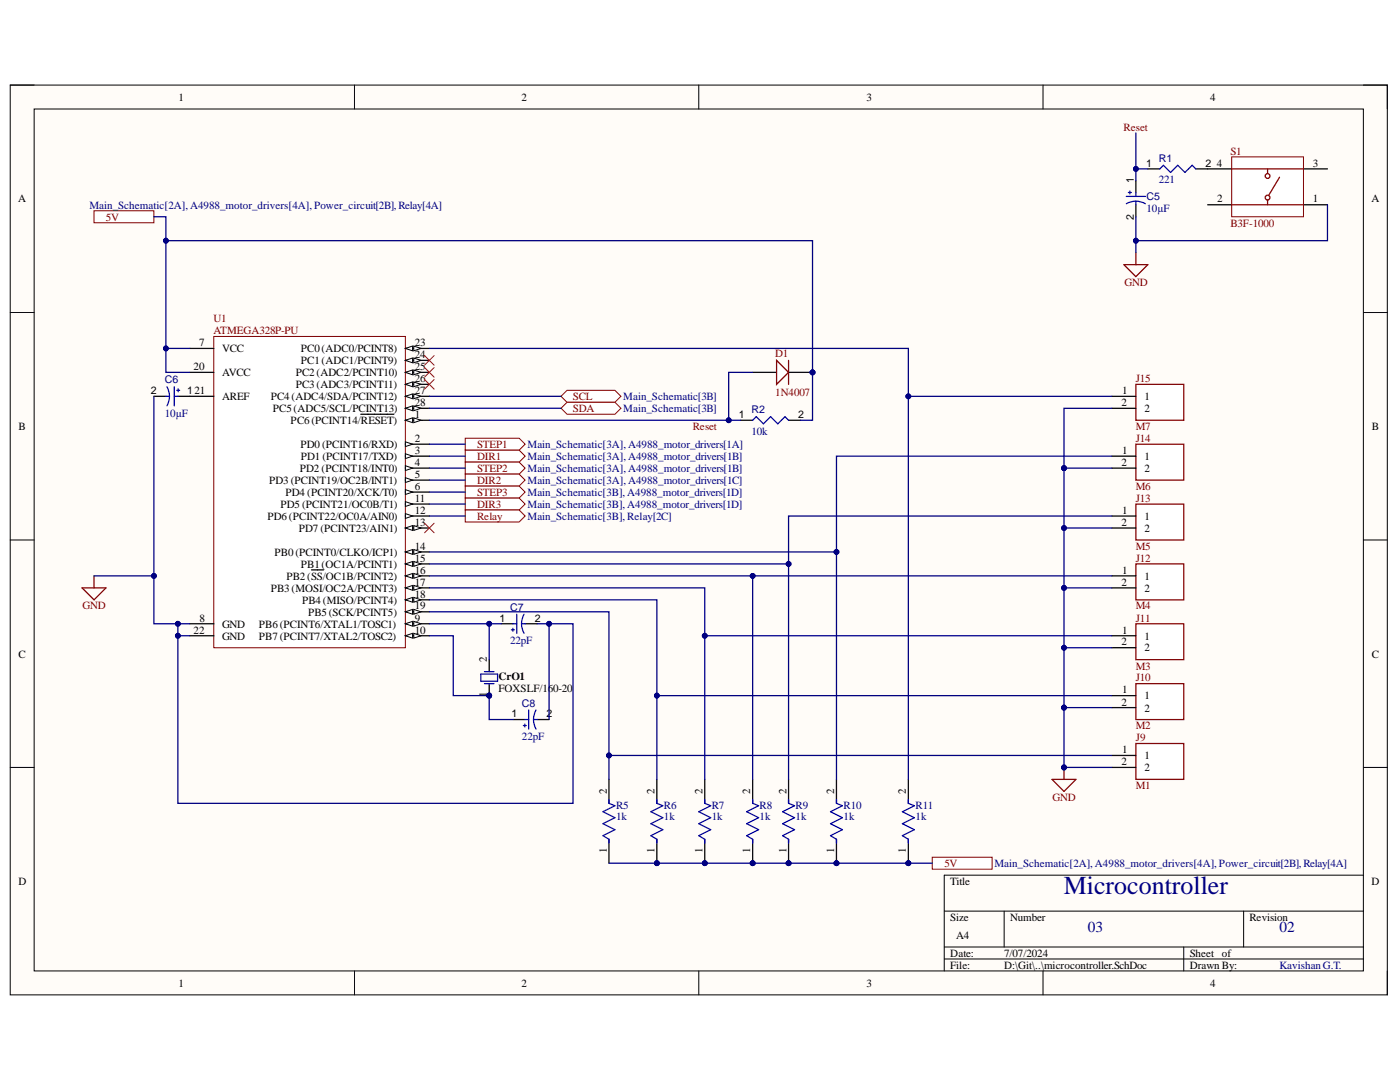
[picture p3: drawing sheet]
<svg xmlns="http://www.w3.org/2000/svg" width="279mm" height="216mm" viewBox="0 0 279 216" stroke-linecap="round" stroke-linejoin="round" font-family="sans-serif">
<defs><g id="words">
<text font-size="5.2" fill="#000080" x="212.3" y="178.3">Microcontroller</text>
<g font-size="3" fill="#000080">
<text x="217.1" y="185.9">03</text>
<text x="255.3" y="185.9">02</text>
</g>
<g font-size="2.2">
<text x="35.6" y="20.1">1</text>
<text x="104.1" y="20.1">2</text>
<text x="172.9" y="20.1">3</text>
<text x="241.5" y="20.1">4</text>
<text x="242.8" y="33.3">4</text>
<text x="262" y="33.3">3</text>
<text x="3.6" y="40.4">A</text>
<text x="242.9" y="40.4">2</text>
<text x="262" y="40.4">1</text>
<text x="273.7" y="40.4">A</text>
<text x="39.7" y="69.1">7</text>
<text x="44.3" y="70.3">VCC</text>
<text x="60" y="70.3">PC0(ADC0/PCINT8)</text>
<text x="82.8" y="69.1">23</text>
<text x="82.8" y="71.5">24</text>
<text x="38.6" y="73.9">20</text>
<text x="44.3" y="75">AVCC</text>
<text x="59" y="75">PC2(ADC2/PCINT10)</text>
<text x="59" y="77.5">PC3(ADC3/PCINT11)</text>
<text x="60" y="72.7">PC1(ADC1/PCINT9)</text>
<text x="82.8" y="73.9">25</text>
<text x="82.8" y="76.2">26</text>
<text x="44.3" y="79.9">AREF</text>
<text x="54" y="79.9">PC4(ADC4/SDA/PCINT12)</text>
<text x="54.5" y="82.2">PC5(ADC5/SCL/PCINT13)</text>
<text x="82.8" y="83.4">1</text>
<text x="82.8" y="78.7">27</text>
<text x="82.8" y="81">28</text>
<text x="223.8" y="81">2</text>
<text x="224" y="78.7">1</text>
<text x="228.4" y="79.9">1</text>
<text x="228.4" y="82.2">2</text>
<text x="3.7" y="85.8">B</text>
<text x="58" y="84.6">PC6(PCINT14/RESET)</text>
<text x="59.9" y="89.4">PD0 (PCINT16/RXD)</text>
<text x="82.8" y="88.2">2</text>
<text x="273.8" y="85.8">B</text>
<text x="59.9" y="94.1">PD2 (PCINT18/INT0)</text>
<text x="60" y="91.8">PD1 (PCINT17/TXD)</text>
<text x="82.8" y="90.6">3</text>
<text x="82.8" y="93">4</text>
<text x="82.8" y="95.4">5</text>
<text x="223.8" y="93">2</text>
<text x="224" y="90.6">1</text>
<text x="228.4" y="91.8">1</text>
<text x="228.4" y="94.1">2</text>
<text x="53.7" y="96.6">PD3 (PCINT19/OC2B/INT1)</text>
<text x="56" y="101.3">PD5 (PCINT21/OC0B/T1)</text>
<text x="57" y="99">PD4 (PCINT20/XCK/T0)</text>
<text x="82.8" y="97.8">6</text>
<text x="82.8" y="100.1">11</text>
<text x="53.4" y="103.7">PD6 (PCINT22/OC0A/AIN0)</text>
<text x="59.6" y="106.1">PD7 (PCINT23/AIN1)</text>
<text x="82.8" y="102.5">12</text>
<text x="82.8" y="105">13</text>
<text x="223.8" y="105">2</text>
<text x="224" y="102.5">1</text>
<text x="228.4" y="103.7">1</text>
<text x="228.4" y="106.1">2</text>
<text x="54.8" y="110.9">PB0(PCINT0/CLKO/ICP1)</text>
<text x="60" y="113.3">PB1(OC1A/PCINT1)</text>
<text x="82.8" y="109.7">14</text>
<text x="82.8" y="112.1">15</text>
<text x="54" y="118.1">PB3(MOSI/OC2A/PCINT3)</text>
<text x="57.2" y="115.7">PB2(SS/OC1B/PCINT2)</text>
<text x="82.8" y="114.5">16</text>
<text x="82.8" y="116.9">17</text>
<text x="82.8" y="119.2">18</text>
<text x="223.8" y="116.9">2</text>
<text x="224" y="114.5">1</text>
<text x="228.4" y="115.7">1</text>
<text x="228.4" y="118.1">2</text>
<text x="39.8" y="124.1">8</text>
<text x="44.3" y="125.2">GND</text>
<text x="51.7" y="125.2">PB6(PCINT6/XTAL1/TOSC1)</text>
<text x="60.3" y="120.4">PB4(MISO/PCINT4)</text>
<text x="61.5" y="122.9">PB5(SCK/PCINT5)</text>
<text x="82.8" y="124.1">9</text>
<text x="82.8" y="121.6">19</text>
<text x="3.7" y="131.2">C</text>
<text x="38.6" y="126.4">22</text>
<text x="44.3" y="127.6">GND</text>
<text x="51.7" y="127.6">PB7(PCINT7/XTAL2/TOSC2)</text>
<text x="82.8" y="126.4">10</text>
<text x="223.8" y="128.8">2</text>
<text x="224" y="126.4">1</text>
<text x="228.4" y="127.6">1</text>
<text x="228.4" y="130">2</text>
<text x="273.8" y="131.2">C</text>
<text x="97.2" y="132.1" transform="rotate(-90 97.2 132.1)">2</text>
<text x="99.5" y="135.7">CrO1</text>
<text x="97.2" y="139.1" transform="rotate(-90 97.2 139.1)">1</text>
<text x="99.5" y="138.1">FOXSLF/160-20</text>
<text x="223.8" y="140.8">2</text>
<text x="224" y="138.3">1</text>
<text x="228.4" y="139.5">1</text>
<text x="228.4" y="142">2</text>
<text x="223.8" y="152.7">2</text>
<text x="224" y="150.3">1</text>
<text x="228.4" y="151.5">1</text>
<text x="228.4" y="153.9">2</text>
<text x="121.1" y="158.4" transform="rotate(-90 121.1 158.4)">2</text>
<text x="130.6" y="158.4" transform="rotate(-90 130.6 158.4)">2</text>
<text x="140.2" y="158.4" transform="rotate(-90 140.2 158.4)">2</text>
<text x="149.7" y="158.4" transform="rotate(-90 149.7 158.4)">2</text>
<text x="156.9" y="158.4" transform="rotate(-90 156.9 158.4)">2</text>
<text x="166.5" y="158.4" transform="rotate(-90 166.5 158.4)">2</text>
<text x="180.8" y="158.4" transform="rotate(-90 180.8 158.4)">2</text>
<text x="121.1" y="170.2" transform="rotate(-90 121.1 170.2)">1</text>
<text x="130.6" y="170.2" transform="rotate(-90 130.6 170.2)">1</text>
<text x="140.2" y="170.2" transform="rotate(-90 140.2 170.2)">1</text>
<text x="149.7" y="170.2" transform="rotate(-90 149.7 170.2)">1</text>
<text x="156.9" y="170.2" transform="rotate(-90 156.9 170.2)">1</text>
<text x="166.5" y="170.2" transform="rotate(-90 166.5 170.2)">1</text>
<text x="180.8" y="170.2" transform="rotate(-90 180.8 170.2)">1</text>
<text x="3.7" y="176.6">D</text>
<text x="189.7" y="176.6">Title</text>
<text x="273.7" y="176.6">D</text>
<text x="189.7" y="183.7">Size</text>
<text x="201.6" y="183.7">Number</text>
<text x="249.3" y="183.7">Revision</text>
<text x="189.7" y="190.9">Date:</text>
<text x="190.8" y="187.4">A4</text>
<text x="200.4" y="190.9">7/07/2024</text>
<text x="237.4" y="190.9">Sheet of</text>
<text x="35.6" y="196.9">1</text>
<text x="104.1" y="196.9">2</text>
<text x="172.9" y="196.9">3</text>
<text x="189.7" y="193.3">File:</text>
<text x="200.4" y="193.3">D:\Git\..\microcontroller.SchDoc</text>
<text x="237.4" y="193.3">Drawn By:</text>
<text x="241.5" y="196.9">4</text>
</g>
<g font-size="2.2" fill="#800000">
<text x="224.2" y="26.1">Reset</text>
<text x="245.5" y="30.8">S1</text>
<text x="21.1" y="44">5V</text>
<text x="245.5" y="45.2">B3F-1000</text>
<text x="224.4" y="57.1">GND</text>
<text x="42.6" y="64.3">U1</text>
<text x="42.6" y="66.7">ATMEGA328P-PU</text>
<text x="154.7" y="71.2">D1</text>
<text x="226.7" y="76.2">J15</text>
<text x="114.3" y="79.9">SCL</text>
<text x="114.3" y="82.2">SDA</text>
<text x="154.7" y="78.9">1N4007</text>
<text x="95.2" y="89.4">STEP1</text>
<text x="138.2" y="85.8">Reset</text>
<text x="226.7" y="88.2">J14</text>
<text x="226.7" y="85.8">M7</text>
<text x="95.2" y="91.8">DIR1</text>
<text x="95.2" y="94.1">STEP2</text>
<text x="95.2" y="96.6">DIR2</text>
<text x="95.2" y="99">STEP3</text>
<text x="95.2" y="101.3">DIR3</text>
<text x="226.7" y="100.1">J13</text>
<text x="226.7" y="97.8">M6</text>
<text x="95.2" y="103.7">Relay</text>
<text x="226.7" y="112.1">J12</text>
<text x="226.7" y="109.7">M5</text>
<text x="16.5" y="121.6">GND</text>
<text x="226.7" y="124.1">J11</text>
<text x="226.7" y="121.6">M4</text>
<text x="226.7" y="136">J10</text>
<text x="226.7" y="133.6">M3</text>
<text x="226.7" y="147.9">J9</text>
<text x="226.7" y="145.5">M2</text>
<text x="210" y="159.9">GND</text>
<text x="226.7" y="157.4">M1</text>
<text x="188.5" y="173">5V</text>
</g>
<g font-size="2.2" fill="#000080">
<text x="17.8" y="41.7">Main_Schematic[2A], A4988_motor_drivers[4A], Power_circuit[2B], Relay[4A]</text>
<text x="231.3" y="36.6">221</text>
<text x="228.8" y="42.2">10µF</text>
<text x="32.9" y="83.2">10µF</text>
<text x="124.4" y="79.9">Main_Schematic[3B]</text>
<text x="124.4" y="82.2">Main_Schematic[3B]</text>
<text x="105.3" y="89.4">Main_Schematic[3A], A4988_motor_drivers[1A]</text>
<text x="150" y="86.8">10k</text>
<text x="105.3" y="91.8">Main_Schematic[3A], A4988_motor_drivers[1B]</text>
<text x="105.3" y="94.1">Main_Schematic[3A], A4988_motor_drivers[1B]</text>
<text x="105.3" y="96.6">Main_Schematic[3A], A4988_motor_drivers[1C]</text>
<text x="105.3" y="99">Main_Schematic[3B], A4988_motor_drivers[1D]</text>
<text x="105.3" y="101.3">Main_Schematic[3B], A4988_motor_drivers[1D]</text>
<text x="105.3" y="103.7">Main_Schematic[3B], Relay[2C]</text>
<text x="101.8" y="128.5">22pF</text>
<text x="104.2" y="147.7">22pF</text>
<text x="122.9" y="161.3">R5</text>
<text x="132.5" y="161.3">R6</text>
<text x="142" y="161.3">R7</text>
<text x="151.6" y="161.3">R8</text>
<text x="158.8" y="161.3">R9</text>
<text x="168.3" y="161.3">R10</text>
<text x="182.7" y="161.3">R11</text>
<text x="122.9" y="163.7">1k</text>
<text x="132.5" y="163.7">1k</text>
<text x="142" y="163.7">1k</text>
<text x="151.6" y="163.7">1k</text>
<text x="158.8" y="163.7">1k</text>
<text x="168.3" y="163.7">1k</text>
<text x="182.7" y="163.7">1k</text>
<text x="198.4" y="173">Main_Schematic[2A], A4988_motor_drivers[4A], Power_circuit[2B], Relay[4A]</text>
<text x="255.3" y="193.3">KavishanG.T.</text>
</g>
<g font-size="2.1">
<text x="228.7" y="33.3">1</text>
<text x="240.6" y="33.3">2</text>
<text x="226.3" y="36.6" transform="rotate(-90 226.3 36.6)">1</text>
<text x="226.3" y="43.9" transform="rotate(-90 226.3 43.9)">2</text>
<text x="30.1" y="78.7">2</text>
<text x="37.4" y="78.7">121</text>
<text x="147.5" y="83.4">1</text>
<text x="159.3" y="83.4">2</text>
<text x="99.7" y="124.1">1</text>
<text x="106.7" y="124.1">2</text>
<text x="102.1" y="143.2">1</text>
<text x="109.1" y="143.2">2</text>
</g>
<g font-size="2.1" fill="#000080">
<text x="231.3" y="32.4">R1</text>
<text x="228.8" y="39.9">C5</text>
<text x="32.9" y="76.5">C6</text>
<text x="150" y="82.5">R2</text>
<text x="101.8" y="121.9">C7</text>
<text x="104.2" y="141">C8</text>
</g>
</g></defs>
<path d="M2 17h274.9v181.5h-274.9z" fill-rule="evenodd" fill="#fffcf8"/>
<path d="M2 17h274.9v181.5h-274.9z" fill="none" stroke="#000" stroke-width=".2"/>
<path d="M6.8 21.8h265.3v171.9h-265.3z" fill-rule="evenodd" fill="#fffcf8"/>
<g fill="none" stroke="#000" stroke-width=".2">
<path d="M2 17h4.8M70.7 17v4.8M139.5 17v4.8M208.2 17v4.8M272.1 17h4.8v4.8M6.8 21.8h265.3v171.9h-265.3zM2 62.4h4.8M272.1 62.4h4.8M2 107.7h4.8M272.1 107.7h4.8M2 153.1h4.8M272.1 153.1h4.8"/>
<path d="M272.1 174.6h-83.7v19.1M70.7 193.7v4.8M139.5 193.7v4.8M188.4 181.8h83.7M188.4 189h83.7M188.4 191.4h83.7M200.4 181.8v7.2M208.2 193.7v4.8M236.2 189v4.7M248.2 181.8v7.2M276.9 193.7v4.8"/>
</g>
<path d="M92.8 87.4h10.8l1.2 1.2-1.2 1.2h-10.8z" fill-rule="evenodd" fill="#fff"/>
<path d="M92.8 87.4h10.8l1.2 1.2-1.2 1.2h-10.8z" fill="none" stroke="#800000" stroke-width=".2"/>
<path d="M92.8 89.8h10.8l1.2 1.2-1.2 1.2h-10.8z" fill-rule="evenodd" fill="#fff"/>
<path d="M92.8 89.8h10.8l1.2 1.2-1.2 1.2h-10.8z" fill="none" stroke="#800000" stroke-width=".2"/>
<path d="M92.8 92.2h10.8l1.2 1.2-1.2 1.2h-10.8z" fill-rule="evenodd" fill="#fff"/>
<path d="M92.8 92.2h10.8l1.2 1.2-1.2 1.2h-10.8z" fill="none" stroke="#800000" stroke-width=".2"/>
<path d="M92.8 94.6h10.8l1.2 1.2-1.2 1.2h-10.8z" fill-rule="evenodd" fill="#fff"/>
<path d="M92.8 94.6h10.8l1.2 1.2-1.2 1.2h-10.8z" fill="none" stroke="#800000" stroke-width=".2"/>
<path d="M92.8 97h10.8l1.2 1.2-1.2 1.2h-10.8z" fill-rule="evenodd" fill="#fff"/>
<path d="M92.8 97h10.8l1.2 1.2-1.2 1.2h-10.8z" fill="none" stroke="#800000" stroke-width=".2"/>
<path d="M92.8 99.4h10.8l1.2 1.2-1.2 1.2h-10.8z" fill-rule="evenodd" fill="#fff"/>
<path d="M92.8 99.4h10.8l1.2 1.2-1.2 1.2h-10.8z" fill="none" stroke="#800000" stroke-width=".2"/>
<path d="M112 79.1l1.2-1.2h9.5l1.2 1.2-1.2 1.2h-9.5z" fill-rule="evenodd" fill="#fff"/>
<path d="M112 79.1l1.2-1.2h9.5l1.2 1.2-1.2 1.2h-9.5z" fill="none" stroke="#800000" stroke-width=".2"/>
<path d="M112 81.5l1.2-1.2h9.5l1.2 1.2-1.2 1.2h-9.5z" fill-rule="evenodd" fill="#fff"/>
<path d="M112 81.5l1.2-1.2h9.5l1.2 1.2-1.2 1.2h-9.5z" fill="none" stroke="#800000" stroke-width=".2"/>
<path d="M92.8 101.8h10.8l1.2 1.2-1.2 1.2h-10.8z" fill-rule="evenodd" fill="#fff"/>
<path d="M92.8 101.8h10.8l1.2 1.2-1.2 1.2h-10.8z" fill="none" stroke="#800000" stroke-width=".2"/>
<path d="M42.7 67.1h38.2v62.1h-38.2z" fill-rule="evenodd" fill="#fff"/>
<path d="M42.7 67.1h38.2v62.1h-38.2z" fill="none" stroke="#800000" stroke-width=".2"/>
<path d="M80.9 83.9h4.8" fill="none" stroke="#000" stroke-width=".25"/>
<path d="M80.9 83.9l1.4-.5v.9z" fill="#f8fcff"/>
<path d="M80.9 83.9l1.4-.5v.9z" fill="none" stroke="#000" stroke-width=".2"/>
<path d="M82.6 83.4l1.4 .5-1.4 .4z" fill="#f8fcff"/>
<path d="M82.6 83.4l1.4 .5-1.4 .4z" fill="none" stroke="#000" stroke-width=".2"/>
<path d="M72 82.7h6.6M80.9 88.6h4.8" fill="none" stroke="#000" stroke-width=".25"/>
<path d="M80.9 88.2l1.4 .4-1.4 .5z" fill="#f8fcff"/>
<path d="M80.9 88.2l1.4 .4-1.4 .5z" fill="none" stroke="#000" stroke-width=".2"/>
<path d="M80.9 91h4.8" fill="none" stroke="#000" stroke-width=".25"/>
<path d="M80.9 90.5l1.4 .5-1.4 .5z" fill="#f8fcff"/>
<path d="M80.9 90.5l1.4 .5-1.4 .5z" fill="none" stroke="#000" stroke-width=".2"/>
<path d="M80.9 93.4h4.8" fill="none" stroke="#000" stroke-width=".25"/>
<path d="M80.9 92.9l1.4 .5-1.4 .5z" fill="#f8fcff"/>
<path d="M80.9 92.9l1.4 .5-1.4 .5z" fill="none" stroke="#000" stroke-width=".2"/>
<path d="M80.9 95.8h4.8" fill="none" stroke="#000" stroke-width=".25"/>
<path d="M80.9 95.3l1.4 .5-1.4 .5z" fill="#f8fcff"/>
<path d="M80.9 95.3l1.4 .5-1.4 .5z" fill="none" stroke="#000" stroke-width=".2"/>
<path d="M80.9 98.2h4.8" fill="none" stroke="#000" stroke-width=".25"/>
<path d="M80.9 97.7l1.4 .5-1.4 .5z" fill="#f8fcff"/>
<path d="M80.9 97.7l1.4 .5-1.4 .5z" fill="none" stroke="#000" stroke-width=".2"/>
<path d="M37.9 69.5h4.8M37.9 124.5h4.8M80.9 124.5h4.8" fill="none" stroke="#000" stroke-width=".25"/>
<path d="M80.9 124.5l1.4-.5v.9z" fill="#f8fcff"/>
<path d="M80.9 124.5l1.4-.5v.9z" fill="none" stroke="#000" stroke-width=".2"/>
<path d="M82.6 124l1.4 .5-1.4 .4z" fill="#f8fcff"/>
<path d="M82.6 124l1.4 .5-1.4 .4z" fill="none" stroke="#000" stroke-width=".2"/>
<path d="M80.9 126.9h4.8" fill="none" stroke="#000" stroke-width=".25"/>
<path d="M80.9 126.9l1.4-.5v.9z" fill="#f8fcff"/>
<path d="M80.9 126.9l1.4-.5v.9z" fill="none" stroke="#000" stroke-width=".2"/>
<path d="M82.6 126.4l1.4 .5-1.4 .4z" fill="#f8fcff"/>
<path d="M82.6 126.4l1.4 .5-1.4 .4z" fill="none" stroke="#000" stroke-width=".2"/>
<path d="M80.9 100.6h4.8" fill="none" stroke="#000" stroke-width=".25"/>
<path d="M80.9 100.1l1.4 .5-1.4 .5z" fill="#f8fcff"/>
<path d="M80.9 100.1l1.4 .5-1.4 .5z" fill="none" stroke="#000" stroke-width=".2"/>
<path d="M80.9 103h4.8" fill="none" stroke="#000" stroke-width=".25"/>
<path d="M80.9 102.5l1.4 .5-1.4 .4z" fill="#f8fcff"/>
<path d="M80.9 102.5l1.4 .5-1.4 .4z" fill="none" stroke="#000" stroke-width=".2"/>
<path d="M80.9 105.4h4.8" fill="none" stroke="#000" stroke-width=".25"/>
<path d="M80.9 105.4l1.4-.5v.9z" fill="#f8fcff"/>
<path d="M80.9 105.4l1.4-.5v.9z" fill="none" stroke="#000" stroke-width=".2"/>
<path d="M82.6 104.9l1.4 .5-1.4 .4z" fill="#f8fcff"/>
<path d="M82.6 104.9l1.4 .5-1.4 .4z" fill="none" stroke="#000" stroke-width=".2"/>
<path d="M80.9 110.1h4.8" fill="none" stroke="#000" stroke-width=".25"/>
<path d="M80.9 110.1l1.4-.4v.9z" fill="#f8fcff"/>
<path d="M80.9 110.1l1.4-.4v.9z" fill="none" stroke="#000" stroke-width=".2"/>
<path d="M82.6 109.7l1.4 .4-1.4 .5z" fill="#f8fcff"/>
<path d="M82.6 109.7l1.4 .4-1.4 .5z" fill="none" stroke="#000" stroke-width=".2"/>
<path d="M80.9 112.5h4.8" fill="none" stroke="#000" stroke-width=".25"/>
<path d="M80.9 112.5l1.4-.5v1z" fill="#f8fcff"/>
<path d="M80.9 112.5l1.4-.5v1z" fill="none" stroke="#000" stroke-width=".2"/>
<path d="M82.6 112l1.4 .5-1.4 .5z" fill="#f8fcff"/>
<path d="M82.6 112l1.4 .5-1.4 .5z" fill="none" stroke="#000" stroke-width=".2"/>
<path d="M80.9 114.9h4.8" fill="none" stroke="#000" stroke-width=".25"/>
<path d="M80.9 114.9l1.4-.5v1z" fill="#f8fcff"/>
<path d="M80.9 114.9l1.4-.5v1z" fill="none" stroke="#000" stroke-width=".2"/>
<path d="M82.6 114.4l1.4 .5-1.4 .5z" fill="#f8fcff"/>
<path d="M82.6 114.4l1.4 .5-1.4 .5z" fill="none" stroke="#000" stroke-width=".2"/>
<path d="M62.2 113.7h2.4M80.9 117.3h4.8" fill="none" stroke="#000" stroke-width=".25"/>
<path d="M80.9 117.3l1.4-.5v1z" fill="#f8fcff"/>
<path d="M80.9 117.3l1.4-.5v1z" fill="none" stroke="#000" stroke-width=".2"/>
<path d="M82.6 116.8l1.4 .5-1.4 .5z" fill="#f8fcff"/>
<path d="M82.6 116.8l1.4 .5-1.4 .5z" fill="none" stroke="#000" stroke-width=".2"/>
<path d="M80.9 119.7h4.8" fill="none" stroke="#000" stroke-width=".25"/>
<path d="M80.9 119.7l1.4-.5v1z" fill="#f8fcff"/>
<path d="M80.9 119.7l1.4-.5v1z" fill="none" stroke="#000" stroke-width=".2"/>
<path d="M82.6 119.2l1.4 .5-1.4 .5z" fill="#f8fcff"/>
<path d="M82.6 119.2l1.4 .5-1.4 .5z" fill="none" stroke="#000" stroke-width=".2"/>
<path d="M80.9 122.1h4.8" fill="none" stroke="#000" stroke-width=".25"/>
<path d="M80.9 122.1l1.4-.5v1z" fill="#f8fcff"/>
<path d="M80.9 122.1l1.4-.5v1z" fill="none" stroke="#000" stroke-width=".2"/>
<path d="M82.6 121.6l1.4 .5-1.4 .5z" fill="#f8fcff"/>
<path d="M82.6 121.6l1.4 .5-1.4 .5z" fill="none" stroke="#000" stroke-width=".2"/>
<path d="M37.9 74.3h4.8M37.9 79.1h4.8M80.9 69.5h4.8M37.9 126.9h4.8" fill="none" stroke="#000" stroke-width=".25"/>
<path d="M80.9 69.5l1.4-.5v1z" fill="#f8fcff"/>
<path d="M80.9 69.5l1.4-.5v1z" fill="none" stroke="#000" stroke-width=".2"/>
<path d="M82.6 69l1.4 .5-1.4 .5z" fill="#f8fcff"/>
<path d="M82.6 69l1.4 .5-1.4 .5z" fill="none" stroke="#000" stroke-width=".2"/>
<path d="M80.9 71.9h4.8" fill="none" stroke="#000" stroke-width=".25"/>
<path d="M80.9 71.9l1.4-.5v1z" fill="#f8fcff"/>
<path d="M80.9 71.9l1.4-.5v1z" fill="none" stroke="#000" stroke-width=".2"/>
<path d="M82.6 71.4l1.4 .5-1.4 .5z" fill="#f8fcff"/>
<path d="M82.6 71.4l1.4 .5-1.4 .5z" fill="none" stroke="#000" stroke-width=".2"/>
<path d="M80.9 74.3h4.8" fill="none" stroke="#000" stroke-width=".25"/>
<path d="M80.9 74.3l1.4-.5v1z" fill="#f8fcff"/>
<path d="M80.9 74.3l1.4-.5v1z" fill="none" stroke="#000" stroke-width=".2"/>
<path d="M82.6 73.8l1.4 .5-1.4 .5z" fill="#f8fcff"/>
<path d="M82.6 73.8l1.4 .5-1.4 .5z" fill="none" stroke="#000" stroke-width=".2"/>
<path d="M80.9 76.7h4.8" fill="none" stroke="#000" stroke-width=".25"/>
<path d="M80.9 76.7l1.4-.5v1z" fill="#f8fcff"/>
<path d="M80.9 76.7l1.4-.5v1z" fill="none" stroke="#000" stroke-width=".2"/>
<path d="M82.6 76.2l1.4 .5-1.4 .5z" fill="#f8fcff"/>
<path d="M82.6 76.2l1.4 .5-1.4 .5z" fill="none" stroke="#000" stroke-width=".2"/>
<path d="M80.9 79.1h4.8" fill="none" stroke="#000" stroke-width=".25"/>
<path d="M80.9 79.1l1.4-.5v1z" fill="#f8fcff"/>
<path d="M80.9 79.1l1.4-.5v1z" fill="none" stroke="#000" stroke-width=".2"/>
<path d="M82.6 78.6l1.4 .5-1.4 .5z" fill="#f8fcff"/>
<path d="M82.6 78.6l1.4 .5-1.4 .5z" fill="none" stroke="#000" stroke-width=".2"/>
<path d="M80.9 81.5h4.8" fill="none" stroke="#000" stroke-width=".25"/>
<path d="M80.9 81.5l1.4-.5v.9z" fill="#f8fcff"/>
<path d="M80.9 81.5l1.4-.5v.9z" fill="none" stroke="#000" stroke-width=".2"/>
<path d="M82.6 81l1.4 .5-1.4 .4z" fill="#f8fcff"/>
<path d="M82.6 81l1.4 .5-1.4 .4z" fill="none" stroke="#000" stroke-width=".2"/>
<circle cx="97.6" cy="138.8" r=".48" fill="#000080"/>
<circle cx="97.6" cy="138.8" r=".48" fill="none" stroke="#000080" stroke-width=".2"/>
<path d="M97.6 136.4v2.4" fill="none" stroke="#000" stroke-width=".25"/>
<circle cx="97.6" cy="138.8" r=".48" fill="#000080"/>
<circle cx="97.6" cy="138.8" r=".48" fill="none" stroke="#000080" stroke-width=".2"/>
<path d="M97.6 131.6v2.4" fill="none" stroke="#000" stroke-width=".25"/>
<path d="M96 134.5h3.3v1.4h-3.3zM96.7 134h1.9M96.7 136.4h1.9" fill="none" stroke="#00f" stroke-width=".25"/>
<circle cx="162.2" cy="74.3" r=".48" fill="#000080"/>
<circle cx="162.2" cy="74.3" r=".48" fill="none" stroke="#000080" stroke-width=".2"/>
<path d="M150.2 74.3h4.8M157.4 74.3h4.8" fill="none" stroke="#000" stroke-width=".25"/>
<circle cx="162.2" cy="74.3" r=".48" fill="#000080"/>
<circle cx="162.2" cy="74.3" r=".48" fill="none" stroke="#000080" stroke-width=".2"/>
<path d="M155 71.9l2.4 2.4-2.4 2.4z" fill="#fff"/>
<path d="M224.3 52.8h4.8l-2.4 2.4zM226.7 50.4v2.4M155 71.9l2.4 2.4-2.4 2.4zM157.4 71.9v4.8M16.4 117.3h4.8l-2.4 2.4zM18.8 114.9v2.4" fill="none" stroke="#800000" stroke-width=".25"/>
<path d="M241 33.7h4.8M260.1 33.7h4.8M241 40.9h4.8M260.1 40.9h4.8" fill="none" stroke="#000" stroke-width=".25"/>
<path d="M245.8 31.3h14.3v11.9h-14.3z" fill-rule="evenodd" fill="#fff"/>
<path d="M245.8 31.3h14.3v11.9h-14.3z" fill="none" stroke="#800000" stroke-width=".2"/>
<path d="M245.8 33.7h14.3M253 33.7v1M245.8 40.9h14.3" fill="none" stroke="#800000" stroke-width=".25"/>
<circle cx="253" cy="35.1" r=".48" fill="#fff"/>
<circle cx="253" cy="35.1" r=".48" fill="none" stroke="#800000" stroke-width=".25"/>
<circle cx="253" cy="39.4" r=".48" fill="#fff"/>
<g fill="none" stroke="#800000" stroke-width=".25">
<path d="M253 39.9v1M255.4 35.4l-2.2 3.6"/>
<circle cx="253" cy="39.4" r=".48"/>
</g>
<path d="M84.7 71l1.9 1.9M84.7 73.3l1.9 2M84.7 75.7l1.9 1.9M86.6 71l-1.9 1.9M86.6 73.3l-1.9 2M86.6 75.7l-1.9 1.9M84.7 104.4l1.9 1.9M86.6 104.4l-1.9 1.9" fill="none" stroke="#f00" stroke-width=".2"/>
<path d="M18.8 42.1h11.9v2.3h-11.9z" fill-rule="evenodd" fill="#fff"/>
<path d="M18.8 42.1h11.9v2.3h-11.9z" fill="none" stroke="#800000" stroke-width=".2"/>
<path d="M226.7 36.1v2.4M229.1 33.7h2.4M238.6 33.7h2.4M226.7 40.9v2.3M30.7 79.1h2.4M35.5 79.1h2.4M147.8 83.9h2.4M157.4 83.9h2.4M100 124.5h2.4M104.8 124.5h2.4M102.4 143.6h2.4M107.2 143.6h2.4" fill="none" stroke="#000" stroke-width=".25"/>
<g fill="none" stroke="#00f" stroke-width=".25">
<path d="M224.8 39.2h3.8M225.2 38.4h.6M225.5 38.1v.6M226.7 38.5v.7M231.5 33.7l.7-.7 1.4 1.4 1.4-1.4 1.5 1.4 1.4-1.4 .7 .7M226.7 40.1l-.8 .1-1.1 .5M226.7 40.1l.8 .1 1.1 .5M226.7 40.1v.8M33.1 79.1h.7M33.3 77.2l.4 1.1 .1 .8M33.8 79.1l-.1 .8-.4 1.1M34.8 77.2v3.8"/>
<path d="M34.8 79.1h.7M35.3 77.9h.6M35.6 77.6v.6M150.2 83.9l.7-.8 1.5 1.5 1.4-1.5 1.4 1.5 1.5-1.5 .7 .8M102 125.7h.6M102.4 125.4v.6M102.4 124.5h.7M103.1 122.6v3.8M104.1 124.5l.1 .8 .4 1.1M104.1 124.5h.7M104.6 122.6l-.4 1.1-.1 .8M104.4 144.8h.6"/>
<path d="M104.7 144.5v.6M104.8 143.6h.7M105.5 141.7v3.8M106.5 143.6l.1 .8 .4 1.1M106.5 143.6h.7M107 141.7l-.4 1.1-.1 .8"/>
</g>
<path d="M186.1 171h11.9v2.4h-11.9z" fill-rule="evenodd" fill="#fff"/>
<path d="M186.1 171h11.9v2.4h-11.9z" fill="none" stroke="#800000" stroke-width=".2"/>
<path d="M226.7 148.4h9.5v7.1h-9.5z" fill-rule="evenodd" fill="#fff"/>
<path d="M210 155.5h4.7l-2.4 2.4zM212.3 153.1v2.4M226.7 148.4h9.5v7.1h-9.5z" fill="none" stroke="#800000" stroke-width=".25"/>
<path d="M221.9 150.7h4.8M221.9 153.1h4.8" fill="none" stroke="#000" stroke-width=".25"/>
<circle cx="212.3" cy="153.1" r=".48" fill="#000080"/>
<circle cx="212.3" cy="153.1" r=".48" fill="none" stroke="#000080" stroke-width=".2"/>
<path d="M226.7 136.4h9.5v7.2h-9.5z" fill-rule="evenodd" fill="#fff"/>
<path d="M226.7 136.4h9.5v7.2h-9.5z" fill="none" stroke="#800000" stroke-width=".25"/>
<path d="M221.9 138.8h4.8M221.9 141.2h4.8" fill="none" stroke="#000" stroke-width=".25"/>
<path d="M226.7 124.5h9.5v7.1h-9.5z" fill-rule="evenodd" fill="#fff"/>
<path d="M226.7 124.5h9.5v7.1h-9.5z" fill="none" stroke="#800000" stroke-width=".25"/>
<path d="M221.9 126.9h4.8M221.9 129.2h4.8" fill="none" stroke="#000" stroke-width=".25"/>
<path d="M226.7 112.5h9.5v7.2h-9.5z" fill-rule="evenodd" fill="#fff"/>
<path d="M226.7 112.5h9.5v7.2h-9.5z" fill="none" stroke="#800000" stroke-width=".25"/>
<path d="M221.9 114.9h4.8M221.9 117.3h4.8" fill="none" stroke="#000" stroke-width=".25"/>
<path d="M226.7 100.6h9.5v7.1h-9.5z" fill-rule="evenodd" fill="#fff"/>
<path d="M226.7 100.6h9.5v7.1h-9.5z" fill="none" stroke="#800000" stroke-width=".25"/>
<path d="M221.9 103h4.8M221.9 105.4h4.8" fill="none" stroke="#000" stroke-width=".25"/>
<path d="M226.7 88.6h9.5v7.2h-9.5z" fill-rule="evenodd" fill="#fff"/>
<path d="M226.7 88.6h9.5v7.2h-9.5z" fill="none" stroke="#800000" stroke-width=".25"/>
<path d="M221.9 91h4.8M221.9 93.4h4.8" fill="none" stroke="#000" stroke-width=".25"/>
<path d="M226.7 76.7h9.5v7.2h-9.5z" fill-rule="evenodd" fill="#fff"/>
<path d="M226.7 76.7h9.5v7.2h-9.5z" fill="none" stroke="#800000" stroke-width=".25"/>
<path d="M221.9 79.1h4.8M221.9 81.5h4.8M121.5 155.5v4.8M121.5 167.5v4.7" fill="none" stroke="#000" stroke-width=".25"/>
<path d="M121.5 159.6v.7l1.2 .5-2.4 1.2 2.4 1.2-2.4 1.2 2.4 1.2-2.4 1.1 1.2 .8v.7" fill="none" stroke="#00f" stroke-width=".25"/>
<circle cx="131.1" cy="172.2" r=".48" fill="#000080"/>
<circle cx="131.1" cy="172.2" r=".48" fill="none" stroke="#000080" stroke-width=".2"/>
<path d="M131.1 167.5v4.7" fill="none" stroke="#000" stroke-width=".25"/>
<circle cx="131.1" cy="172.2" r=".48" fill="#000080"/>
<circle cx="131.1" cy="172.2" r=".48" fill="none" stroke="#000080" stroke-width=".2"/>
<path d="M131.1 155.5v4.8" fill="none" stroke="#000" stroke-width=".25"/>
<path d="M131.1 159.6v.7l1.2 .5-2.4 1.2 2.4 1.2-2.4 1.2 2.4 1.2-2.4 1.1 1.2 .8v.7" fill="none" stroke="#00f" stroke-width=".25"/>
<circle cx="140.6" cy="172.2" r=".48" fill="#000080"/>
<circle cx="140.6" cy="172.2" r=".48" fill="none" stroke="#000080" stroke-width=".2"/>
<path d="M140.6 167.5v4.7" fill="none" stroke="#000" stroke-width=".25"/>
<circle cx="140.6" cy="172.2" r=".48" fill="#000080"/>
<circle cx="140.6" cy="172.2" r=".48" fill="none" stroke="#000080" stroke-width=".2"/>
<path d="M140.6 155.5v4.8" fill="none" stroke="#000" stroke-width=".25"/>
<path d="M140.6 159.6v.7l1.2 .5-2.3 1.2 2.3 1.2-2.3 1.2 2.3 1.2-2.3 1.1 1.1 .8v.7" fill="none" stroke="#00f" stroke-width=".25"/>
<circle cx="150.2" cy="172.2" r=".48" fill="#000080"/>
<circle cx="150.2" cy="172.2" r=".48" fill="none" stroke="#000080" stroke-width=".2"/>
<path d="M150.2 167.5v4.7" fill="none" stroke="#000" stroke-width=".25"/>
<circle cx="150.2" cy="172.2" r=".48" fill="#000080"/>
<circle cx="150.2" cy="172.2" r=".48" fill="none" stroke="#000080" stroke-width=".2"/>
<path d="M150.2 155.5v4.8" fill="none" stroke="#000" stroke-width=".25"/>
<path d="M150.2 159.6v.7l1.2 .5-2.4 1.2 2.4 1.2-2.4 1.2 2.4 1.2-2.4 1.1 1.2 .8v.7" fill="none" stroke="#00f" stroke-width=".25"/>
<circle cx="157.4" cy="172.2" r=".48" fill="#000080"/>
<circle cx="157.4" cy="172.2" r=".48" fill="none" stroke="#000080" stroke-width=".2"/>
<path d="M157.4 167.5v4.7" fill="none" stroke="#000" stroke-width=".25"/>
<circle cx="157.4" cy="172.2" r=".48" fill="#000080"/>
<circle cx="157.4" cy="172.2" r=".48" fill="none" stroke="#000080" stroke-width=".2"/>
<path d="M157.4 155.5v4.8" fill="none" stroke="#000" stroke-width=".25"/>
<path d="M157.4 159.6v.7l1.2 .5-2.4 1.2 2.4 1.2-2.4 1.2 2.4 1.2-2.4 1.1 1.2 .8v.7" fill="none" stroke="#00f" stroke-width=".25"/>
<circle cx="166.9" cy="172.2" r=".48" fill="#000080"/>
<circle cx="166.9" cy="172.2" r=".48" fill="none" stroke="#000080" stroke-width=".2"/>
<path d="M166.9 167.5v4.7" fill="none" stroke="#000" stroke-width=".25"/>
<circle cx="166.9" cy="172.2" r=".48" fill="#000080"/>
<circle cx="166.9" cy="172.2" r=".48" fill="none" stroke="#000080" stroke-width=".2"/>
<path d="M166.9 155.5v4.8" fill="none" stroke="#000" stroke-width=".25"/>
<path d="M166.9 159.6v.7l1.2 .5-2.4 1.2 2.4 1.2-2.4 1.2 2.4 1.2-2.4 1.1 1.2 .8v.7" fill="none" stroke="#00f" stroke-width=".25"/>
<circle cx="181.3" cy="172.2" r=".48" fill="#000080"/>
<circle cx="181.3" cy="172.2" r=".48" fill="none" stroke="#000080" stroke-width=".2"/>
<path d="M181.3 167.5v4.7" fill="none" stroke="#000" stroke-width=".25"/>
<circle cx="181.3" cy="172.2" r=".48" fill="#000080"/>
<circle cx="181.3" cy="172.2" r=".48" fill="none" stroke="#000080" stroke-width=".2"/>
<path d="M181.3 155.5v4.8" fill="none" stroke="#000" stroke-width=".25"/>
<path d="M181.3 159.6v.7l1.2 .5-2.4 1.2 2.4 1.2-2.4 1.2 2.4 1.2-2.4 1.1 1.2 .8v.7" fill="none" stroke="#00f" stroke-width=".25"/>
<path d="M33.1 69.5h4.8M85.7 88.6h7.1M85.7 91h7.1M85.7 93.4h7.1M85.7 95.8h7.1M85.7 98.2h7.1M85.7 100.6h7.1M85.7 103h7.1" fill="none" stroke="#000080" stroke-width=".25"/>
<circle cx="33.1" cy="69.5" r=".48" fill="#000080"/>
<circle cx="33.1" cy="69.5" r=".48" fill="none" stroke="#000080" stroke-width=".2"/>
<path d="M150.2 74.3h-4.8v9.6" fill="none" stroke="#000080" stroke-width=".25"/>
<circle cx="145.4" cy="83.9" r=".48" fill="#000080"/>
<circle cx="145.4" cy="83.9" r=".48" fill="none" stroke="#000080" stroke-width=".2"/>
<path d="M35.5 124.5v2.4h2.4" fill="none" stroke="#000080" stroke-width=".25"/>
<circle cx="35.5" cy="126.9" r=".48" fill="#000080"/>
<circle cx="35.5" cy="126.9" r=".48" fill="none" stroke="#000080" stroke-width=".2"/>
<circle cx="35.5" cy="124.5" r=".48" fill="#000080"/>
<circle cx="35.5" cy="124.5" r=".48" fill="none" stroke="#000080" stroke-width=".2"/>
<path d="M264.9 40.9v7.1h-38.2" fill="none" stroke="#000080" stroke-width=".25"/>
<circle cx="226.7" cy="48" r=".48" fill="#000080"/>
<circle cx="226.7" cy="48" r=".48" fill="none" stroke="#000080" stroke-width=".2"/>
<path d="M226.7 33.7h2.4" fill="none" stroke="#000080" stroke-width=".25"/>
<circle cx="226.7" cy="33.7" r=".48" fill="#000080"/>
<circle cx="226.7" cy="33.7" r=".48" fill="none" stroke="#000080" stroke-width=".2"/>
<path d="M107.2 124.5h2.4" fill="none" stroke="#000080" stroke-width=".25"/>
<circle cx="109.6" cy="124.5" r=".48" fill="#000080"/>
<circle cx="109.6" cy="124.5" r=".48" fill="none" stroke="#000080" stroke-width=".2"/>
<path d="M35.5 126.9v33.4h78.9v-35.8h-4.8v19.1" fill="none" stroke="#000080" stroke-width=".25"/>
<circle cx="35.5" cy="126.9" r=".48" fill="#000080"/>
<circle cx="35.5" cy="126.9" r=".48" fill="none" stroke="#000080" stroke-width=".2"/>
<circle cx="109.6" cy="124.5" r=".48" fill="#000080"/>
<circle cx="109.6" cy="124.5" r=".48" fill="none" stroke="#000080" stroke-width=".2"/>
<path d="M18.8 114.9h11.9" fill="none" stroke="#000080" stroke-width=".25"/>
<circle cx="30.7" cy="114.9" r=".48" fill="#000080"/>
<circle cx="30.7" cy="114.9" r=".48" fill="none" stroke="#000080" stroke-width=".2"/>
<path d="M30.7 43.2h2.4v4.8M85.7 79.1h26.3M85.7 81.5h26.3" fill="none" stroke="#000080" stroke-width=".25"/>
<circle cx="33.1" cy="48" r=".48" fill="#000080"/>
<circle cx="33.1" cy="48" r=".48" fill="none" stroke="#000080" stroke-width=".2"/>
<path d="M97.6 124.5v7.1" fill="none" stroke="#000080" stroke-width=".25"/>
<circle cx="97.6" cy="124.5" r=".48" fill="#000080"/>
<circle cx="97.6" cy="124.5" r=".48" fill="none" stroke="#000080" stroke-width=".2"/>
<path d="M97.6 138.8v4.8h4.8" fill="none" stroke="#000080" stroke-width=".25"/>
<circle cx="97.6" cy="138.8" r=".48" fill="#000080"/>
<circle cx="97.6" cy="138.8" r=".48" fill="none" stroke="#000080" stroke-width=".2"/>
<path d="M30.7 79.1v45.4h7.2" fill="none" stroke="#000080" stroke-width=".25"/>
<circle cx="35.5" cy="124.5" r=".48" fill="#000080"/>
<circle cx="35.5" cy="124.5" r=".48" fill="none" stroke="#000080" stroke-width=".2"/>
<circle cx="30.7" cy="114.9" r=".48" fill="#000080"/>
<circle cx="30.7" cy="114.9" r=".48" fill="none" stroke="#000080" stroke-width=".2"/>
<path d="M37.9 74.3h-4.8v-26.3h129.1v35.9h-2.4" fill="none" stroke="#000080" stroke-width=".25"/>
<circle cx="33.1" cy="69.5" r=".48" fill="#000080"/>
<circle cx="33.1" cy="69.5" r=".48" fill="none" stroke="#000080" stroke-width=".2"/>
<circle cx="33.1" cy="48" r=".48" fill="#000080"/>
<circle cx="33.1" cy="48" r=".48" fill="none" stroke="#000080" stroke-width=".2"/>
<circle cx="162.2" cy="74.3" r=".48" fill="#000080"/>
<circle cx="162.2" cy="74.3" r=".48" fill="none" stroke="#000080" stroke-width=".2"/>
<path d="M85.7 124.5h14.3" fill="none" stroke="#000080" stroke-width=".25"/>
<circle cx="97.6" cy="124.5" r=".48" fill="#000080"/>
<circle cx="97.6" cy="124.5" r=".48" fill="none" stroke="#000080" stroke-width=".2"/>
<path d="M85.7 83.9h62.1" fill="none" stroke="#000080" stroke-width=".25"/>
<circle cx="145.4" cy="83.9" r=".48" fill="#000080"/>
<circle cx="145.4" cy="83.9" r=".48" fill="none" stroke="#000080" stroke-width=".2"/>
<path d="M226.7 43.2v7.2" fill="none" stroke="#000080" stroke-width=".25"/>
<circle cx="226.7" cy="48" r=".48" fill="#000080"/>
<circle cx="226.7" cy="48" r=".48" fill="none" stroke="#000080" stroke-width=".2"/>
<path d="M226.7 26.5v9.6" fill="none" stroke="#000080" stroke-width=".25"/>
<circle cx="226.7" cy="33.7" r=".48" fill="#000080"/>
<circle cx="226.7" cy="33.7" r=".48" fill="none" stroke="#000080" stroke-width=".2"/>
<path d="M85.7 119.7h45.4v35.8" fill="none" stroke="#000080" stroke-width=".25"/>
<circle cx="131.1" cy="138.8" r=".48" fill="#000080"/>
<circle cx="131.1" cy="138.8" r=".48" fill="none" stroke="#000080" stroke-width=".2"/>
<path d="M121.5 172.2h64.6" fill="none" stroke="#000080" stroke-width=".25"/>
<circle cx="131.1" cy="172.2" r=".48" fill="#000080"/>
<circle cx="131.1" cy="172.2" r=".48" fill="none" stroke="#000080" stroke-width=".2"/>
<circle cx="140.6" cy="172.2" r=".48" fill="#000080"/>
<circle cx="140.6" cy="172.2" r=".48" fill="none" stroke="#000080" stroke-width=".2"/>
<circle cx="150.2" cy="172.2" r=".48" fill="#000080"/>
<circle cx="150.2" cy="172.2" r=".48" fill="none" stroke="#000080" stroke-width=".2"/>
<circle cx="157.4" cy="172.2" r=".48" fill="#000080"/>
<circle cx="157.4" cy="172.2" r=".48" fill="none" stroke="#000080" stroke-width=".2"/>
<circle cx="166.9" cy="172.2" r=".48" fill="#000080"/>
<circle cx="166.9" cy="172.2" r=".48" fill="none" stroke="#000080" stroke-width=".2"/>
<circle cx="181.3" cy="172.2" r=".48" fill="#000080"/>
<circle cx="181.3" cy="172.2" r=".48" fill="none" stroke="#000080" stroke-width=".2"/>
<path d="M212.3 153.1h9.6" fill="none" stroke="#000080" stroke-width=".25"/>
<circle cx="212.3" cy="153.1" r=".48" fill="#000080"/>
<circle cx="212.3" cy="153.1" r=".48" fill="none" stroke="#000080" stroke-width=".2"/>
<path d="M131.1 138.8h90.8" fill="none" stroke="#000080" stroke-width=".25"/>
<circle cx="131.1" cy="138.8" r=".48" fill="#000080"/>
<circle cx="131.1" cy="138.8" r=".48" fill="none" stroke="#000080" stroke-width=".2"/>
<path d="M221.9 129.2h-9.6v12" fill="none" stroke="#000080" stroke-width=".25"/>
<circle cx="212.3" cy="129.2" r=".48" fill="#000080"/>
<circle cx="212.3" cy="129.2" r=".48" fill="none" stroke="#000080" stroke-width=".2"/>
<circle cx="212.3" cy="141.2" r=".48" fill="#000080"/>
<circle cx="212.3" cy="141.2" r=".48" fill="none" stroke="#000080" stroke-width=".2"/>
<path d="M221.9 81.5h-9.6v11.9" fill="none" stroke="#000080" stroke-width=".25"/>
<circle cx="212.3" cy="93.4" r=".48" fill="#000080"/>
<circle cx="212.3" cy="93.4" r=".48" fill="none" stroke="#000080" stroke-width=".2"/>
<path d="M212.3 141.2h9.6" fill="none" stroke="#000080" stroke-width=".25"/>
<circle cx="212.3" cy="141.2" r=".48" fill="#000080"/>
<circle cx="212.3" cy="141.2" r=".48" fill="none" stroke="#000080" stroke-width=".2"/>
<path d="M212.3 141.2v11.9" fill="none" stroke="#000080" stroke-width=".25"/>
<circle cx="212.3" cy="141.2" r=".48" fill="#000080"/>
<circle cx="212.3" cy="141.2" r=".48" fill="none" stroke="#000080" stroke-width=".2"/>
<circle cx="212.3" cy="153.1" r=".48" fill="#000080"/>
<circle cx="212.3" cy="153.1" r=".48" fill="none" stroke="#000080" stroke-width=".2"/>
<path d="M221.9 105.4h-9.6v11.9h9.6" fill="none" stroke="#000080" stroke-width=".25"/>
<circle cx="212.3" cy="105.4" r=".48" fill="#000080"/>
<circle cx="212.3" cy="105.4" r=".48" fill="none" stroke="#000080" stroke-width=".2"/>
<circle cx="212.3" cy="117.3" r=".48" fill="#000080"/>
<circle cx="212.3" cy="117.3" r=".48" fill="none" stroke="#000080" stroke-width=".2"/>
<path d="M212.3 117.3v11.9" fill="none" stroke="#000080" stroke-width=".25"/>
<circle cx="212.3" cy="117.3" r=".48" fill="#000080"/>
<circle cx="212.3" cy="117.3" r=".48" fill="none" stroke="#000080" stroke-width=".2"/>
<circle cx="212.3" cy="129.2" r=".48" fill="#000080"/>
<circle cx="212.3" cy="129.2" r=".48" fill="none" stroke="#000080" stroke-width=".2"/>
<path d="M212.3 93.4h9.6" fill="none" stroke="#000080" stroke-width=".25"/>
<circle cx="212.3" cy="93.4" r=".48" fill="#000080"/>
<circle cx="212.3" cy="93.4" r=".48" fill="none" stroke="#000080" stroke-width=".2"/>
<path d="M212.3 93.4v12" fill="none" stroke="#000080" stroke-width=".25"/>
<circle cx="212.3" cy="93.4" r=".48" fill="#000080"/>
<circle cx="212.3" cy="93.4" r=".48" fill="none" stroke="#000080" stroke-width=".2"/>
<circle cx="212.3" cy="105.4" r=".48" fill="#000080"/>
<circle cx="212.3" cy="105.4" r=".48" fill="none" stroke="#000080" stroke-width=".2"/>
<path d="M85.7 69.5h95.6v86" fill="none" stroke="#000080" stroke-width=".25"/>
<circle cx="181.3" cy="79.1" r=".48" fill="#000080"/>
<circle cx="181.3" cy="79.1" r=".48" fill="none" stroke="#000080" stroke-width=".2"/>
<path d="M181.3 79.1h40.6" fill="none" stroke="#000080" stroke-width=".25"/>
<circle cx="181.3" cy="79.1" r=".48" fill="#000080"/>
<circle cx="181.3" cy="79.1" r=".48" fill="none" stroke="#000080" stroke-width=".2"/>
<path d="M85.7 110.1h81.2" fill="none" stroke="#000080" stroke-width=".25"/>
<circle cx="166.9" cy="110.1" r=".48" fill="#000080"/>
<circle cx="166.9" cy="110.1" r=".48" fill="none" stroke="#000080" stroke-width=".2"/>
<path d="M221.9 91h-55v64.5" fill="none" stroke="#000080" stroke-width=".25"/>
<circle cx="166.9" cy="110.1" r=".48" fill="#000080"/>
<circle cx="166.9" cy="110.1" r=".48" fill="none" stroke="#000080" stroke-width=".2"/>
<path d="M85.7 112.5h71.7" fill="none" stroke="#000080" stroke-width=".25"/>
<circle cx="157.4" cy="112.5" r=".48" fill="#000080"/>
<circle cx="157.4" cy="112.5" r=".48" fill="none" stroke="#000080" stroke-width=".2"/>
<path d="M85.7 114.9h64.5" fill="none" stroke="#000080" stroke-width=".25"/>
<circle cx="150.2" cy="114.9" r=".48" fill="#000080"/>
<circle cx="150.2" cy="114.9" r=".48" fill="none" stroke="#000080" stroke-width=".2"/>
<path d="M221.9 114.9h-71.7v40.6" fill="none" stroke="#000080" stroke-width=".25"/>
<circle cx="150.2" cy="114.9" r=".48" fill="#000080"/>
<circle cx="150.2" cy="114.9" r=".48" fill="none" stroke="#000080" stroke-width=".2"/>
<path d="M221.9 103h-64.5v52.5" fill="none" stroke="#000080" stroke-width=".25"/>
<circle cx="157.4" cy="112.5" r=".48" fill="#000080"/>
<circle cx="157.4" cy="112.5" r=".48" fill="none" stroke="#000080" stroke-width=".2"/>
<path d="M85.7 117.3h54.9v38.2" fill="none" stroke="#000080" stroke-width=".25"/>
<circle cx="140.6" cy="126.9" r=".48" fill="#000080"/>
<circle cx="140.6" cy="126.9" r=".48" fill="none" stroke="#000080" stroke-width=".2"/>
<path d="M140.7 126.9h81.2" fill="none" stroke="#000080" stroke-width=".25"/>
<circle cx="140.6" cy="126.9" r=".48" fill="#000080"/>
<circle cx="140.6" cy="126.9" r=".48" fill="none" stroke="#000080" stroke-width=".2"/>
<path d="M85.7 122.1h35.8v33.4" fill="none" stroke="#000080" stroke-width=".25"/>
<circle cx="121.5" cy="150.7" r=".48" fill="#000080"/>
<circle cx="121.5" cy="150.7" r=".48" fill="none" stroke="#000080" stroke-width=".2"/>
<path d="M121.5 150.7h100.4" fill="none" stroke="#000080" stroke-width=".25"/>
<circle cx="121.5" cy="150.7" r=".48" fill="#000080"/>
<circle cx="121.5" cy="150.7" r=".48" fill="none" stroke="#000080" stroke-width=".2"/>
<path d="M85.7 126.9h4.8v11.9h7.1" fill="none" stroke="#000080" stroke-width=".25"/>
<circle cx="97.6" cy="138.8" r=".48" fill="#000080"/>
<circle cx="97.6" cy="138.8" r=".48" fill="none" stroke="#000080" stroke-width=".2"/>
<use href="#words"/>
</svg>
